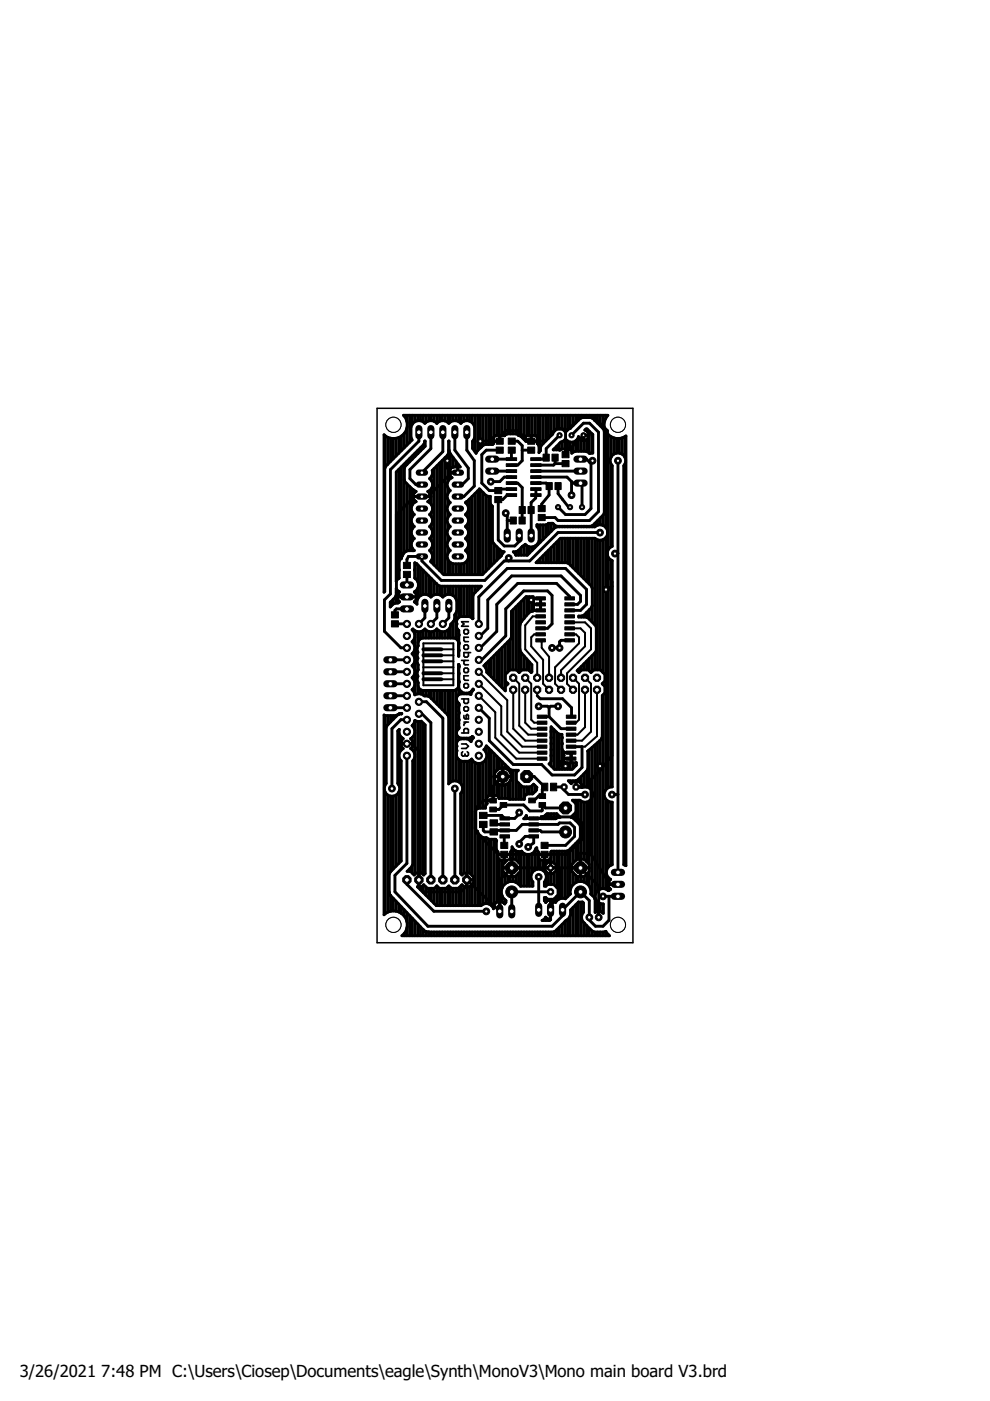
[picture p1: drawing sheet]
<svg xmlns="http://www.w3.org/2000/svg" width="210mm" height="297mm" viewBox="0 0 210 297" stroke-linecap="round" stroke-linejoin="round" font-family="sans-serif">
<defs><g id="words">
<g font-size="3.5">
<text x="4.2" y="291.8">3/26/2021</text>
<text x="21.5" y="291.8">7:48 PM C:\Users\Ciosep\Documents\eagle\Synth\MonoV3\Mono main board V3.brd</text>
</g>
</g></defs>
<g fill="none" stroke="#000" stroke-width=".36">
<path d="M98.4 137l.2-.3h.5l.2 .3v.5l-.2 .2h-.5l-.2-.2zM98.6 133.5h.5l.2 .2v.5l-.2 .2h-.5l-.2-.2v-.5zM99.3 131.8h-1.4l.5 .5-.5 .5h1.4M99.3 138.4v.7l-.2 .2h-.5l-.2-.2v-.7h1.4M99.3 135.1h-.9v.7l.2 .2h.7M97.9 148.2h1.4v.7l-.2 .2h-.5l-.2-.2v-.7M97.9 155.4h1.4v-.7l-.2-.2h-.5l-.2 .2v.7M97.9 140h1.4M97.9 157.7h.9l.5 .5-.5 .5h-.9M98.1 159.4l-.2 .2v.5l.2 .2h.3l.2-.2M98.4 145.2l.2-.3h.5l.2 .3v.4l-.2 .3h-.5l-.2-.3zM98.4 150.1l.2-.3h.5l.2 .3v.4l-.2 .3h-.5l-.2-.3z"/>
<path d="M98.4 151.7v.5l.2 .2h.7v-.7l-.2-.2-.3 .2v.7M98.4 153.1h.9M98.6 141.6h.5l.2 .3v.5l-.2 .2h-.5l-.2-.2v-.5zM98.6 140l-.2 .3v.4l.2 .2h.7M98.6 159.9v.2M98.8 153.1l-.4 .5v.2M99.1 159.4l.2 .2v.5l-.2 .2-.5-.2M99.3 143.3h-.9v.7l.2 .2h.7"/>
</g>
<g fill="#000" stroke="#000" stroke-width=".21">
<path d="M105.2 92.9h1.5v1.3h-1.5zM105.2 94.8h1.5v1.3h-1.5zM107.3 98.3h2.2v.6h-2.2zM107.3 97h2.2v.6h-2.2zM107.8 92.9h1.4v1.3h-1.4zM107.8 94.8h1.4v1.3h-1.4zM111.9 92.9h1.5v1.3h-1.5zM111.9 94.8h1.5v1.3h-1.5zM112.5 98.3h2.2v.6h-2.2zM112.5 97h2.2v.6h-2.2zM115.1 96.3h1.4v1.5h-1.4zM117 96.3h1.3v1.5h-1.3z"/>
<path d="M119.2 95.7h1.4v1.3h-1.4zM119.2 97.6h1.4v1.4h-1.4zM104.9 103.4h1.5v1.3h-1.5zM104.9 105.3h1.5v1.3h-1.5zM107.3 99.6h2.2v.6h-2.2zM107.3 100.9h2.2v.6h-2.2zM107.3 103.4h2.2v.6h-2.2zM107.3 102.1h2.2v.6h-2.2zM107.3 104.7h2.2v.6h-2.2zM108.2 109.6h1.3v1.5h-1.3zM110 109.6h1.4v1.5h-1.4zM110.1 107.4h1.3v1.5h-1.3z"/>
<path d="M112 107.4h1.3v1.5h-1.3zM112.5 99.6h2.2v.6h-2.2zM112.5 100.9h2.2v.6h-2.2zM112.5 103.4h2.2v.6h-2.2zM112.5 102.1h2.2v.6h-2.2zM112.5 104.7h2.2v.6h-2.2zM114.1 107.2h1.5v1.3h-1.5zM114.1 109.1h1.5v1.3h-1.5zM115.8 102.3h1.3v1.5h-1.3zM117.7 102.3h1.3v1.5h-1.3zM83 129.7h1.5v1.3h-1.5zM83 131.6h1.5v1.3h-1.5z"/>
<path d="M85.5 121.1h1.5v1.3h-1.5zM85.5 119.2h1.5v1.3h-1.5zM113.6 135.4h2v.7h-2zM113.6 134.2h2v.6h-2zM113.6 132.9h2v.7h-2zM113.6 131.6h2v.7h-2zM113.6 130.3h2v.7h-2zM113.6 129.1h2v.7h-2zM113.6 127.8h2v.7h-2zM113.6 126.5h2v.7h-2zM119.8 135.4h2v.7h-2zM119.8 134.2h2v.6h-2z"/>
<path d="M119.8 132.9h2v.7h-2zM119.8 131.6h2v.7h-2zM119.8 130.3h2v.7h-2zM119.8 129.1h2v.7h-2zM119.8 127.8h2v.7h-2zM119.8 126.5h2v.7h-2zM113.9 151.6h2.1v.7h-2.1zM113.9 152.9h2.1v.7h-2.1zM113.9 154.2h2.1v.6h-2.1zM113.9 155.4h2.1v.7h-2.1zM113.9 156.7h2.1v.7h-2.1zM113.9 158h2.1v.6h-2.1z"/>
<path d="M113.9 159.2h2.1v.7h-2.1zM120.1 151.6h2v.7h-2zM120.1 152.9h2v.7h-2zM120.1 154.2h2v.6h-2zM120.1 155.4h2v.7h-2zM120.1 156.7h2v.7h-2zM120.1 158h2v.6h-2zM120.1 159.2h2v.7h-2zM101.7 172.2h1.6v1.3h-1.6zM101.7 174.1h1.6v1.4h-1.6zM103.8 169.2h1.4v1h-1.4zM103.8 171.1h1.4v1h-1.4z"/>
<path d="M103.9 175.7h1.6v1.3h-1.6zM103.9 173.8h1.6v1.3h-1.6zM106 173.2h2v.7h-2zM106 174.5h2v.6h-2zM106 175.7h2v.7h-2zM106 177h2v.7h-2zM106 170.2h1.4v1h-1.4zM106.2 178.6h1.5v1.3h-1.5zM112.1 169.2h1.4v1h-1.4zM112.1 173.2h2.1v.7h-2.1zM112.1 174.5h2.1v.6h-2.1zM112.1 175.7h2.1v.7h-2.1z"/>
<path d="M112.1 177h2.1v.7h-2.1zM113.9 160.5h2.1v.7h-2.1zM114.3 170.2h1.4v1h-1.4zM114.3 168.3h1.4v1h-1.4zM114.7 178.6h1.5v1.3h-1.5zM114.8 166.1h1.3v1.6h-1.3zM116.7 166.1h1.3v1.6h-1.3zM120.1 160.5h2v.7h-2zM106.2 180.5h1.5v1.3h-1.5zM114.7 180.5h1.5v1.3h-1.5z"/>
</g>
<g fill="none" stroke="#000" stroke-width=".61">
<path d="M81.6 92.4a3 3 0 0 0 3 .4M81.6 92.4v6.8M82.2 92.7v5.7M82.8 92.9v4.9M83.4 93v4.3M83.9 92.9v3.8M84.5 92.8v3.3M84.5 99.5v23.1M84.6 92.8a2.93 2.93 0 0 0 1-4.7h43.3a2.92 2.92 0 0 0-.1 3.9 2.92 2.92 0 0 0 3.9 .4v91.1l-.5-.2v-84.6a1.63 1.63 0 0 0 .3-1.9 1.63 1.63 0 0 0-1.8-.7M85.1 92.5v3M85.1 99v19.2M85.7 88.1v.1"/>
<path d="M85.7 91.9v3.1M85.7 98.4v18.8M86.3 88.1v1.3M86.3 90.7v3.7M86.3 97.8v.7M86.8 88.1v5.7M86.8 97.2v.7M87.4 88.1v1.8M87.4 96.7v.6M88 88.1v1.3M88 96.1v.7M88.6 88.1v1.1"/>
<path d="M88.6 95.5v.7M88.8 91.6v1.9l-6 6.1v26.3l-1.3 1.3v6.7l3.5 3.5h1.3M89.2 89.2a1.69 1.69 0 0 0-2.1 1.4v2.1l.3 .6-5.3 5.2-.5 .8v26.1l-.2 .2v-33.4l.2 .2M89.2 89.2l.9 .6a1.63 1.63 0 0 1 2.5 0M89.2 88.1v1.1M89.2 94.9v.7M89.7 88.1v1.3M89.7 94.4v.6M90.3 88.1v1.5M90.9 88.1v1.2M91.4 91.6v3.5l-4.5 4.5v1.9l1.3 1.2h1.3M91.5 88.1v1.1"/>
<path d="M92 88.1v1.2M92 99.4v20.4M92.6 88.1v1.7M92.6 98.8v21.6M93.2 88.1v1.2M93.2 98.2v22.7M93.8 88.1v1.1M93.8 97.6v23.9M93.9 91.6v4.2l-4.4 4.4M94.3 88.1v1.2M94.3 97v24.8M94.8 97.7v1.6l1 .9-5.1 5.1"/>
<path d="M94.9 96.5l-3.3 3.3 .1 .7-.3 .6M94.9 88.1v1.4M94.9 96.5v5.7M95.5 96.2l-.3-.7v-2l-.1 2.5-.2 .5M95.5 96.2l2.1 2.8h-1.5M95.5 88.1v1.4M95.5 96.2v3.2M96.1 88.1v1.1M96.1 97v2M96.1 89.2h.7l.9 .6a1.68 1.68 0 0 1 1.7-.6 1.68 1.68 0 0 1 1.2 1.4v2.1l-.4 .9v1.5l.7 1 .2-.4 1.3-1.3M96.1 89.2l-.9 .6a1.63 1.63 0 0 0-2.6 0M96.1 99a1.22 1.22 0 0 0-.9 1.1 1.22 1.22 0 0 0 .6 1.2 1.54 1.54 0 0 0-1 1.2 1.54 1.54 0 0 0 .7 1.5 1.54 1.54 0 0 0 0 2.6 1.54 1.54 0 0 0 0 2.5 1.54 1.54 0 0 0 0 2.5 1.54 1.54 0 0 0 0 2.6 1.54 1.54 0 0 0 0 2.5 1.56 1.56 0 0 0 0 2.6"/>
<path d="M96.4 91.6v3.8l2.9 3.9v2.2l-1.3 1.2h-.9M96.7 88.1v1.1M96.7 97.8v1.2M97.1 99v1.2M97.2 88.1v1.3M97.2 98.6v.4M97.8 88.1v1.6M98.4 88.1v1.2M99 91.6v3.8l1.6 2.3v5.4l-2.3 2.2h-1.2M99 88.1v1.1M99.5 88.1v1.2M100.1 88.1v1.6"/>
<path d="M100.7 88.1v7.7M101.3 88.1v7.4M101.9 88.1v6.9M102.1 94.8h.1M102.4 88.1v6.3M103 88.1v6.1M103.6 88.1v6.1M104.2 88.1v6.1M104.4 99.9h4M104.8 88.1v4.5M104.8 93.5v.1M105.3 88.1v4.2"/>
<path d="M105.3 93.5v.1M105.9 88.1v4.2M105.9 93.5v.1M105.9 92.3v1.3l-4.1-.1M106 92.6l1.2-1.3h2.6l2.2 2.2M106 95.4h-2.9l-.9 1v6l1.5 1.6h1.9l.4-.3h2.4M106 95.4v.1M106.5 88.1v4.2M107.1 88.1v4.2M107.6 88.1v3.9M108.2 88.1v3.9M108.5 93.5h1.3l.9 1v3.2l-.9 .9h-1.4"/>
<path d="M108.5 95.4l-.1 1.9h-4M108.5 93.5v.1M108.8 88.1v3.9M109.4 88.1v3.9M109.9 88.1v4.2M110 92.3l-.6-.3h-1.8l-.6 .4-1.9-.1-.4 .4-.1 1.4-.1 .1h-1.7l-.4 .2M110 92.3h.1M110 92.3l.4 .2 .9 .9 .1-.7 .3-.3 1.7-.1M110.5 88.1v4.5M110.7 95.4h1.9M110.7 95.4v.1M111.1 88.1v5.1"/>
<path d="M111.7 88.1v4.3M111.7 93.5v.1M112.2 88.1v4.2M112.2 93.5v.1M112.6 92.3v1.3M112.8 88.1v4.2M112.8 93.5v.1M113.4 88.1v4.2M113.4 93.5v.1M113.6 99.9h9.5M114 88.1v6M114.6 88.1v7.5"/>
<path d="M115.1 88.1v6M115.7 88.1v5.4M116.3 88.1v4.8M116.9 88.1v4.2M117.5 88.1v3.3M117.5 95.2v.2M117.7 98.3l-.3 .3h-3.8M117.7 97v1.3M117.7 98.3h2.2M118 88.1v2.8M118 94.6v.8M118.6 88.1v2.7"/>
<path d="M118.6 94v1.4M118.6 92.3l-2.8 2.8v1.9h-.3l-.4 .3h-1.5M119.2 88.1v2.8M119.2 93.6v1.6M119.8 88.1v3.2M119.8 93.2v2M119.9 91.6v4.8M119.9 91.6l-.6-.6h-1.3l-2.5 2.5-4 .1M119.9 91.6l3.2-3.1h2.8l2.9 2.8v30.2l1 1.9v36.8l-2.6 3.2M119.9 95.2v1.2M120.3 88.1v2.9M120.3 93.5v1.7"/>
<path d="M120.9 90.8l-.5 .2-.5 .5a1.49 1.49 0 0 0-1.5-.7 1.49 1.49 0 0 0-1.2 1.2l-2.4 2.4-.2 .5v.7l-.3 .4v-1.4l-.4-.5v-1.4l-.5-.4M120.9 93.7l-.5-.2-.5-.5-.4 .5-.6 .2-1.6 1.7h1.4l.4-.2h1.8M120.9 93.7h.6M120.9 90.8h.1M120.9 88.1v2.7M120.9 93.7v1.5M120.9 90.8l2.1-2.1 .5-.2h1.7l.5 .2 2.2 2.3 .2 .4v17.3l-.2 .5-2.2 2.2-.5 .2h-7.1l-.9-.6h-.9l-.5 .3h-2v.3l.5 .8v2.2a1.73 1.73 0 0 1-2 1.4M121.2 92.3l2.5-2.6h1.3l1.9 1.9v16.9l-1.9 1.9h-6.7l-.6-.7h-2.8M121.5 88.1v2.2M121.5 93.7v2.2M122.1 88.1v1.6M122.1 93.5v2.2"/>
<path d="M122.6 88.1v1M122.6 92.6v3.1M122.7 92.6a1.07 1.07 0 0 0 1.1 .8M122.7 92.6l-.7 .9-.5 .2M123.1 97.3h1.3l.9 1v9.5l-1.3 1.3h-4.1l-1.6-1.6M123.2 88.1v.5M123.2 93.3v2.4M123.7 92.3l-3.8 3.8M123.7 92.3v1.1M123.7 92.3h1.1M123.8 93.4a1.12 1.12 0 0 0 1-1 1.12 1.12 0 0 0-.8-1.2l.2-.2h.3l1.2 1.1v4l-.7 .1-.8-.5h-2.2l-.8 .4v-.6l-.3-.3M123.8 88.1v.4"/>
<path d="M123.8 93.4v2.3M124.4 88.1v.4M124.4 91v.4M124.4 93.2v2.6M124.9 88.1v.4M124.9 91.4v4.7M125.5 88.1v.5M125.5 92v4.1M125.6 97.7l-.6 .3M126 89h.1M126.1 88.1v1M126.7 88.1v1.6"/>
<path d="M127.3 88.1v2.2M127.8 88.1v2.8M128.4 88.1v.6M128.4 91.4v20.4M129 92.2v24.3M129.6 92.6v4.3M129.6 98.4v17.5M130.2 92.8v3.5M130.7 96.1a1.6 1.6 0 0 0-.9 2.6v17.1l-.8 .6M130.7 93v3.1M131 97.7v87.3M131.3 93v3.1"/>
<path d="M131.9 92.8v3.5M132.5 92.6v4.3M132.5 98.4v85M86 116.9h-.1M86.3 102.6v14.2M86.8 103.1v13.7M87.4 103.7v3.3M87.4 108.6v1M87.4 111.2v.9M87.4 113.7v1M87.4 116.2v.6M87.6 105.3h3.7"/>
<path d="M87.9 105.3l-3.8 3.8v16.5l.9 1M88 104.4l.2-.2-.7-.4-1.6-1.6-.2-.5v-2.4l.2-.4 4.2-4.3v-1.1l-.2 .7-5.9 5.9v23.2l.6-.7v-3.5l.7-1.2a1.51 1.51 0 0 1 1.1-1.1l1.4-.1a1.57 1.57 0 0 1 0-2.5 1.57 1.57 0 0 1 0-2.6 1.57 1.57 0 0 1 0-2.5 1.56 1.56 0 0 1 .4-2.7l-.2-.2M88 104.4a1.23 1.23 0 0 0 0 1.8M88 104.1v.3M88 106.2v.2M88 119.4v3.2M88.6 119.8v3.5M90.9 104.1v.2M90.9 106.2v.2M90.9 106.2l-.2 .2a1.56 1.56 0 0 1 .7 2.3M91.4 117.1a1.51 1.51 0 0 1-.1 1.9l2.8 2.8h8.2l4-3.9 .2-.5M91.4 101.9l.3 .5v.7l-.3 .5"/>
<path d="M91.4 108.7l-.3 .4a1.57 1.57 0 0 1 0 2.5 1.57 1.57 0 0 1 0 2.6 1.57 1.57 0 0 1 0 2.5l.3 .4M91.4 103.6l-.7 .6a1.23 1.23 0 0 1 .2 2M91.4 101.1l-.3 .4 .3 .4M91.5 101.1v.8M91.5 103.6v3.4M91.5 108.7v.8M91.5 111.2v.8M91.5 113.8v.8M91.5 116.3v.8M91.5 118.9v.3M94.9 103.3v1.5M94.9 105.8v1.5"/>
<path d="M94.9 108.4v1.4M94.9 110.9v1.5M94.9 113.4v1.5M94.9 116v1.5M94.9 118.5v3.3M95.2 100.2h1.9M95.5 101v.4M95.5 119.3v2.5M95.5 119.3l.6 .2M96.1 119.5v2.3M96.7 119.5v2.3M97.2 119.5v2.3"/>
<path d="M97.8 119.5v2.3M98.4 119.4v2.4M99 106.3v.5M99 108.8v.6M99 111.4v.5M99 113.9v.5M99 116.4v.6M99 119v2.8M99.5 105.8v16M100.1 105.2v16.6M100.7 104.6v17.2M101.3 104.1v17.7"/>
<path d="M101.9 103.9v17.9M102.4 104.4v17.3M103 105v16.1M103.6 105.2v15.3M104.2 107.1v12.9M104.8 115.3v4.1M105.3 115.9v2.9M105.6 105.9v8.6l1.3 1.3h2.2l1-1v-1.3M105.6 105.9h.1M105.9 116.5v1.7M106.5 116.9v.5M106.5 117.4l.4-.4-.7-.2-1.6-1.6-.2-.5v-7.3l-.4-.7v-1.5l-1-.1-1.4-1.4-2.9 2.9a1.54 1.54 0 0 1 0 2.5 1.54 1.54 0 0 1 0 2.5 1.54 1.54 0 0 1 0 2.6 1.54 1.54 0 0 1 0 2.5 1.58 1.58 0 0 1 .6 1.6 1.58 1.58 0 0 1-1.3 1.2h-1.9"/>
<path d="M107.2 108.8l.3 .6v4.1M107.5 110.4h1.3M107.9 118.3v.6M108.4 102.4h1.4l.9 1v7M108.4 101.2h-1.5l-.9 .9h-1.9M108.4 105h-.9l-.9 .9h-1M109.4 117h-.6l.6 .7h2.4l5.8-5.8 .5-.2h8a1.64 1.64 0 0 1 2.3 .1 1.64 1.64 0 0 1 0 2.3 1.64 1.64 0 0 1-2.3 0h-7.3l-5.1 5.2h6.5l.4 .2 4.8 4.8 .2 .4v3.7l-.2 .4-1.6 1.7-1.1 .1v.2h1.6l.4 .2 1.6 1.6 .1 .4v4.9l-.1 .4-3.9 3.9 .4 .4 .5-.6h1.4l.6 .6 .6-.6h1.4M109.4 117v.7M109.9 116.7v1M110.5 116.1v1.6M111.1 115.7v2M111.7 115.7l-.3-.3-1.6 1.4-.4 .2"/>
<path d="M111.7 115.7l.6 .3M111.7 115.7v2M112.2 116v1.3M112.6 107.5v6M112.8 116v.7M113.4 115.8v.3M113.6 102.4h2.2l.6 .7v1.9l-1.5 1.9v.9M113.6 101.2h6.6l1.3 1.2h1.6l.3 .3v4.8M113.6 103.7v1.9l-1 1v1.5M114 111.3v.5M114 115.3v.2M114 119v.3"/>
<path d="M114.6 111.3v3.7M114.6 118.4v.9M115.1 111.3v3.1M115.1 117.8v1.5M115.7 111.3v2.5M115.7 117.2v2.1M116.3 111v2.2M116.3 116.7v2.6M116.9 111v1.6M116.9 116.1v3.2M117.5 111.2v.9M117.5 115.5v3.8"/>
<path d="M118 111.6v.1M118 114.9v4.4M118.3 103.1v1.5l2.2 2.9h.4M118.6 111.6v.1M118.6 114.4v4.9M119.2 111.6v.1M119.2 114.1v5.2M119.8 111.6v.1M119.8 114.1v5.2M120.3 111.6v.1M120.3 114.1v5.3M120.9 111.6v.1"/>
<path d="M120.9 114.1v5.7M121.2 102.1v2.9M121.5 111.6v.1M121.5 114.1v6.3M122.1 111.6v.1M122.1 114.1v6.8M122.6 111.6v.1M122.6 114.1v7.4M123.2 111.6v.1M123.2 114.1v8M123.8 111.6v.1M123.8 114.1v8.6"/>
<path d="M124.4 111.6v.1M124.4 114.1v9.2M124.9 111.6v.1M124.9 114.1v9.7M125.5 111.5v.2M125.5 114.1v10.5M126.1 111v.7M126.1 114.1v18.3M126.7 110.4v1M126.7 114.4v27.6M127.2 112.9h-8.9l-6 6h-5.4l-4.1 4.2h-9.2l-4.1-4.2v-.9h-2.9l-.3 .6v1.3M127.3 109.8v1.5"/>
<path d="M127.3 114.5v27.5M127.8 109.2v2.2M127.8 114.4v28.2M128.4 114v53.5M129 118.2v48.8M129 118.3l.8 .6v47.9a1.62 1.62 0 0 0-1.7 1.7 1.62 1.62 0 0 0 1.7 1.6v13.2a1.67 1.67 0 0 0-1.2 1.5 1.67 1.67 0 0 0 .9 1.6 1.32 1.32 0 0 0 0 2.2l-.6 .2a1.63 1.63 0 0 0-2.6 .7 1.63 1.63 0 0 0 1.6 2.2v1.9a1.44 1.44 0 0 0-1.7-.2v-2.7l-.2-.5-.7-.7v-.8l-.4-.8M129 116.4l-.2 .6v.7l.2 .6M129.6 118.8v48M130.4 117.3h.6M82.8 139.9h3.5M82.8 127.6v1M83.4 127.1v1"/>
<path d="M83.9 126.3v1.6M84.2 126.6h4.2M84.5 125.7a1.33 1.33 0 0 0 0 1.7M84.5 127.4l.2 .2-.3 .3-1 .2M84.5 125.4v.3M84.5 127.4v.3M84.6 125.4l-.6-.6v1.4l-.2 .4-1.1 1.1v1l.7-.6M84.6 125.4l.1 .1-.2 .2M86.3 121.8v2.2M86.3 129.1h-2.2l-.4 .3v1M86.3 132.3h-2.5M87.4 133.5v.1"/>
<path d="M87.4 136v.1M87.4 138.6v.1M88 122.6l-.1-3.3 .5 .2 4.1 4.3M88 125.4l-.2 .1a1.32 1.32 0 0 1 0 2.1l.2 .1M88 122.6a1.71 1.71 0 0 1 0 2.8M88 125.4v.2M88 127.5v.2M88 133.7v13.6M88.6 124.7v2.3M88.6 133.9v3.2M88.6 138.2v.2M88.6 139.5v.1"/>
<path d="M88.6 136.9h.1M88.6 136.9l-.1 .5 .1 .9-.1 .4 .1 .9-.1 .9 .1 .4M89.1 126.3l-.4 .4-.3 .7v.7l-.4-.4M89.1 135.4l.5-.1h6.7l.5 .1 .4 .8M89.1 135.4l-.5 .8v.7M89.2 133.9h-.7l-.6-.2-.4-.4-.1 .2a1.63 1.63 0 0 1 0 2.6 1.63 1.63 0 0 1 0 2.5 1.63 1.63 0 0 1 0 2.6 1.63 1.63 0 0 1 0 2.5 1.63 1.63 0 0 1 0 2.5l.3 .4 .2 .7 .6-.2h.7M89.2 120.4v5.9M89.2 133.9v1.5M89.7 120.9v5.1M89.7 133.7v1.6M89.7 126h.7l1 .6a1.63 1.63 0 0 1 2.5 0l.9-.6h.7M89.7 126l-.6 .3"/>
<path d="M90.1 128.5v2.5l-1.3 1.3M90.3 121.5v4.5M90.3 133.6v1.7M90.9 122.1v4.1M90.9 133.9v1.4M91.5 122.7v3.8M91.5 133.9v1.4M92 123.3v2.8M92 133.8v1.5M92.5 123.8l.8 .5h8.8l-1.6 1.6-.2 .4v4.8l-.8-.4h-1.8a1.12 1.12 0 0 0-.8 1.6l-.1 .3a1.16 1.16 0 0 0 .4 1.1v5.4M92.5 123.8h.1M92.6 133.3a1.6 1.6 0 0 1-2.5 0l-.3 .4-.6 .2"/>
<path d="M92.6 123.8v2.2M92.6 128.5v2.5l-1.2 1.3M92.6 133.4v1.9M93.2 124.2v1.9M93.2 133.8v1.5M93.8 124.3v2.2M93.8 133.9v1.4M94.3 124.3v1.9M94.3 133.9v1.4M94.9 124.3v1.7M94.9 133.6v1.7M95.2 128.5v2.5l-1.3 1.3"/>
<path d="M95.5 126l.6 .3M95.5 124.3v1.7M95.5 132.7v2.6M96.1 124.3v2M96.1 131.8v3.5M96.1 126.3l.5 .4 .2 .7v2.2l-.4 .8v.8l-.2 .5-.6 .6a1.65 1.65 0 0 1-1.1 1.6 1.65 1.65 0 0 1-1.9-.6M96.7 124.3v2.6M96.7 130v5.4M97.2 124.3v6.6M97.3 134.4v.5M97.3 136l.1 .4-.1 .4M97.3 137.7v.5"/>
<path d="M97.3 139.1h.1M97.8 124.3v6.4M98.4 124.3v6.4M99 124.3v6.4M99.5 124.3v6.4M100.1 124.3v6.8M100.7 124.3v1.3M101.3 124.3v.8M101.9 124.3v.2M104.2 139.6v3.9M104.8 139v5.1M105.3 138.4v6.3"/>
<path d="M105.9 137.9v7.3M106.5 137.3v8.5M107.1 136.7v9.7M107.6 136.1v6.4M108.2 135.6v6.4M108.8 129.3v12.7M109.4 128.7v13.3M109.9 128.1v14.4M110.2 137.9h.1M110.2 137.9l.2 .3M110.4 138.3h.1M110.4 132h.1"/>
<path d="M110.5 127.5v4.3M110.5 138.4v3.8M110.5 131.8l-.3 .7v5.4M111.1 126.9v4.2M111.1 139.1v2.9M111.7 126.5v4M111.7 139.7v2.3M112.2 126.5v3.3M112.3 129.8l.8-.3v-3h-1.6l-3.1 3.1v5.4l-.1 .5-5.7 5.7 .3 .3 .3 1 3.9 4v-1l.6-.5-.6-.6v-1.4l1-1h1.4l.6 .6 .6-.6h1.3l.6 .6 .2-.1v-1.6l-2.4-2.7M112.3 129.8l-1.8 2M112.8 126.5v3.1M113.1 128.1h1.5"/>
<path d="M113.1 129.4h1.5M114.6 126.9v2.5M114.6 133.2h1.5l1-.9v-6.1l-1-.9h-5.1l-3.8 3.8v5.7l-5 5.1h-.7M114.6 135.8l.3 .2M114.6 126.9h-1.7l-.3 .3M120.8 135.8h-1.8l-.4 .3v1.3h-1.5M120.8 126.9v-.5l-2.8-2.7h-8.2l-4.5 4.4v5.8l-3.5 3.5h-.3M120.8 128.1h1.6l.7-.6v-1.3l-4.1-4.1h-10.5l-5.1 5.1v6l-1.6 1.6h-.3M120.8 129.4h2.3l1.3-1.3v-3.1l-4.5-4.5h-12.4l-6 6.1v5.7M123.2 130.6v.2M123.8 130.4v.4M124.4 129.8v1.1"/>
<path d="M124.9 129.3v2M124.9 139.6v2.6M125.5 128.5v3.4M125.5 139v3.4M126.1 138.5v3.5M129.8 124.3l-1.3 .7h.3M81.6 151.7v14.8M82.2 151.7v1.9M82.4 153.5h.1M82.8 150.1h3.5M82.8 147.5h3.5M82.8 145h3.5"/>
<path d="M82.8 142.4h3.5M82.8 151.7v1.4M83.4 151.7v.8M83.9 151.7v.2M84.5 151.4v.1M84.5 154.8v11.6M85 157.7h2.6M85.1 151.3v.1M85.1 156.3v.8M85.1 158.2v.8M85.1 151.3h-.4l-.8 .4h-2.2l-.3-.1v42.4l.2-.3M85.1 151.4l-.8 .2-2.2 2.2-.2 .4v11.9a1.63 1.63 0 0 0 .3 2.5"/>
<path d="M86.3 152.6h-1.3l-1.9 1.9v12.7M87.2 157.7l1.6 1.6v28.8l1 1h7.9l1.3-1.3M87.4 141.1v.1M87.4 143.6v.1M87.4 146.2v.1M87.4 153.8v.1M87.4 156.3v.7M87.4 158.3v.7M88 152.8v32.5M88.6 140.8v1.4M88.6 143.3v.1M88.6 144.6v2.5"/>
<path d="M88.6 153v32.1M88.6 144.8h.1M88.6 140.9v1.1M88.6 144.8v.7l.5 .7M88.6 142l-.1 .5 .1 .9-.1 .9 .1 .5M88.6 140.9l.1 .1M88.6 142h.1M88.8 151.3h.7l1.9 1.9v33.3M88.8 148.8h1.6l3.5 3.5v34.2M89.2 153h-.7l-.6-.2-.2 .7-.3 .4a1.65 1.65 0 0 1-.3 2.7 1.27 1.27 0 0 1 .3 1.7M89.2 153l.1-.1 .8 .8v31.5l-.3 .3-.4-.4h-1.2l-.4 .4-.8-.8h-.7l1-1 .2-.4v-22a1.64 1.64 0 0 0-.4-2.6l.3-.4M89.2 147.1l.8 .5h.7l.4 .1 3.8 3.9"/>
<path d="M89.2 146.2v.9M89.2 153v32.1M89.7 146.4v.9M89.7 153.3v32.1M90.3 146.4v1.2M90.9 146.4v1.3M91.5 146.4v1.7M92 146.4v2.3M92.6 146.4v2.9M93.2 146.4v3.4M93.8 146.4v4M94.3 146.4v4.6"/>
<path d="M94.9 151.6l.2 .4v14.2l.4-.4M94.9 146.4v5.2M95.5 146.4v19.4M96.1 146.4v19.2M96.7 146.3v19.3M97.2 145.5l-.1 .4-.8 .5h-6.7l-.5-.2M97.2 149.1v5.4M97.2 156.3v.5M97.3 154.5h.1M97.3 140.9h.1M97.3 140.9l.1 .4-.1 .4M97.3 142.6v.5"/>
<path d="M97.3 144.2l.1 .4-.1 .3M97.3 145.8a1.84 1.84 0 0 0 1.1 1.2M97.3 154.5a1.11 1.11 0 0 0 0 1.8M97.3 156.8a1.07 1.07 0 0 0-.4 1.4v1a1.62 1.62 0 0 0 1 2.2h1.4l.7-.5a1.61 1.61 0 0 0 1.9 1M97.3 149.1h.1M97.3 149.1l.1 .4-.1 .3M97.3 150.7l.1 .4-.1 .4M97.3 152.4v.5M97.3 153.3h.1M97.3 154v.5M97.3 156.3l.4 .2h1.8M97.3 140.9l-.1 6.4"/>
<path d="M97.3 153.3v.1M97.8 146.6v.5M97.8 156.5v.2M98.4 147a1.55 1.55 0 0 0 1.9-.9l.1 .1-.3 .4-.3 .6-.3-.1M98.4 147v.1M98.4 156.5v.2M99 147v.1M99 156.5v.2M99.5 147.1h-1.8a1.11 1.11 0 0 0-.9 .9 1.11 1.11 0 0 0 .5 1.1M99.5 156.5l.6-.4 .3 .3-.5 .8-.9-.5h-1.3l-.4 .1M99.5 146.9v.2M99.5 156.5v.4"/>
<path d="M100.1 146.3v.2M100.1 156.1v.6M101.5 150.1l2.2 2.2v4.7l5.1 5.1h6.1l2.2 2.2h4.7l1.6-1.6v-4.4h-2.3M102.9 140.8h.1M103 140.7v1M103 158.4v1.1M103.6 140.2v2.7M103.6 158.6v10.1M104.2 159.2v9.5M104.8 159.8v8.9M107.6 144.9v.1M112.2 140.4v1.8"/>
<path d="M113.9 147.5l.6 .6h4.8l1.9 2-.1 1.9M114.2 149.7h1.9l.3 .4M114.9 152h1.5M116.4 152l2.6 2.5h2.1M116.4 150.1v1.9M116.9 158.8v.2M116.9 157.5v.3M116.9 156.3v.2M116.9 155v.2M117.5 154.7v8.3M118 155.3v7.8M118.3 149.7h-1.6l-.3 .4"/>
<path d="M118.6 155.7v7.4M119.2 156.3v.1M119.2 157.6v.1M119.2 158.9v4.2M119.2 156.4l-.1-.7-.8-.2-1.4-1.4v8.3M119.2 156.4v1.3M119.2 157.7l-.1 1.1a1.36 1.36 0 0 1 .4 1.3v1.1l.2 .4M119.5 159.6h1.6v2.1M122.6 141.9v.6M123.2 141.3v.8M123.8 140.8v1.2M124.4 140.2v1.8"/>
<path d="M124.9 159v8.1M125.5 158.5v9.3M126.1 158v32.6M126.7 157.5v31.4M127.3 142l.9 1v1.4l-.5 .6 .5 .5v1.4l-.5 .6v8.4a1.14 1.14 0 0 1-.5 1.1l-2.6 2.3v3.7l-.2 .4-1.9 2-.4 .1M127.3 157v31.5M127.7 156.3h.1M127.8 144.8v.3M127.8 147.3v41.1M81.6 167.9v25.8M82.2 168.6l.6 .2M82.2 168.6v24.8"/>
<path d="M82.8 168.8a1.64 1.64 0 0 0 1.7-.8 1.64 1.64 0 0 0-.2-1.9v-11.1l.4-.4a1.6 1.6 0 0 0 .8 2 1.3 1.3 0 0 0 0 2.1 1.62 1.62 0 0 0-.4 2.6v21.2l-2.4 2.4-.2 .5v3.9l.2 .5 7 7.3M82.8 168.8v16M83.4 168.8v15.4M83.9 168.6v15.1M84.5 168v15.1M86.3 160.2v22.8l-2.6 2.6v3.5l7 7.3h26.4l2.2-2.2v-1.3l3.8-3.8 1.8 1.8v4.2l1.4 1.3h1.5l1.3-1.3v-5.1M96.1 165.6h.7l.5 .2 .5 .5M96.1 165.6l-.6 .2M96.4 167.2v19.3M97.2 161v4.8M97.8 168.1l-.1 .2v16.9l.3 .3 .4-.4M97.8 166.3l.3 .6v.6l-.3 .6"/>
<path d="M97.8 161.4v4.9M97.8 168.1v17.3M98.4 161.4v23.7M99 161.4v30.6M99.5 161.3v23.8M100.1 161.2v24.5M100.7 161.7v30.3M101.3 161.9v9.5M101.3 176.4v15.6M101.9 161.9a1.66 1.66 0 0 0 1.3-1.3 1.66 1.66 0 0 0-.6-1.7l.5-.8 5 5 .5 .2h1.3l-.4 .4v1.8l1.3 1.3h1.8l.5-.5 .7 .6v.6l-.9 .8h-1a.94 .94 0 0 0-.7 1.2l-5.4-.2-.1-.4-.4-.2M101.9 161.9v9.4M101.9 177.2v14.8"/>
<path d="M102.4 161.6v9.7M102.4 177.6v14.1M102.5 174.8v1.3l.3 .3h1.9M103 160.9v9.8M103 177.6v14M103.6 177.9v13.8M104.2 177.9v14.1M104.4 176.4l.3-.3h4.8l1.2-1.3h7.6l.3-.3h2.3l.9 .9v1.9l-1.9 1.9h-4.4M104.6 169.7h-2.1l-1.6 1.6v5.1l4.7 4.7M104.7 174.5l-.3 .3h2.6M104.7 176.4h.1M104.8 164.6h3.6"/>
<path d="M104.8 177.9v14M104.8 164.8a1.85 1.85 0 0 0 1.7 1.7M105.3 168.7h-1.5l-.3 .1-.2 .3v1.3l-.4 .5v.4h-1.4l-.6 .4-.1 .4v3.5l.4 .7a1.71 1.71 0 0 0 2 1.3l.5 .3h1.4l.2 .4-.1 1.8 .4 .5 .1 1.5 .4 .3h1.5l-.9 .8v1.6l1 1h1.5l1.1-1v-1.6l-1.1-1h-1.1l.1-.3v-1.3l.4-.5v-.6a1.57 1.57 0 0 0 2 1 1.65 1.65 0 0 0 1.7 .7 1.65 1.65 0 0 0 1.3-1.3l.2-.2 .1 .7M105.3 160.3v3M105.3 166v2.7M105.9 160.9v2M105.9 166.3v3M106.5 162.8a1.83 1.83 0 0 1 1.9 1.8 1.83 1.83 0 0 1-1.9 1.9M106.5 162.8a1.85 1.85 0 0 0-1.7 1.7M106.5 161.5v1.3M106.5 166.5v2.8M106.6 164.6l-2.1 2.1v3.1"/>
<path d="M106.6 162.8v3.7M107 177.3l-.1 1.9M107.1 162.1v.8M107.1 166.4v2.9M107.6 162.6v.5M107.6 166.2v3.1M108.2 163.2v.6M108.2 165.5v4M108.8 163.3v6.2M108.8 179.9v2.3M109.4 163.3v6.2M109.9 166v3.5"/>
<path d="M110.1 178.9v-.3l1.3-1.3h1.8v1.4l-1.2 .9M110.1 172.3v.3l-1 .9h-2.1l-.6-.6h-3.9M110.5 166.6v2.9M111.1 166.8v2.7M111.1 173.5v.1M111.6 173.5h3.5l.4-.3h6.6l1.3 1.3v3.5l-3.2 3.1h-14.6M111.6 172.9v.7h-.5zM111.6 173h.1M111.7 164.6h1.6l2.2 2.3-.5 .5v1.4h-.8l-.9 .9h-.5M111.7 166.8v1.6M112.2 166.8v1.5M112.8 166.6v1.7"/>
<path d="M113.2 176.1h1.3l.4 .3h5M113.4 166.5v1.4M114.7 173.2l.8-.2 .5-.5h2l.8 .8h-.4l-.6 .3h-3.1zM115 170.7v1.1l-.1 .1h-2.6l-1.3-1.2h-4.3l-.9 .9h-1.3M115 170.7l.6 .6h4.3M115 170.7h.1M115.1 173.1v.5M115.7 172.8v.8M116.3 172.5v1.1M116.9 161.4l-.5 .6 1.2 1.1h3.7l.9-.9v-.5l-2.5-.1M116.9 172.5v1.1M116.9 160.1v.2"/>
<path d="M117.4 166.9h2.2v.6l.9 .9h3.5M117.5 172.5v1.1M118 172.5v.9M118.6 173.1v.2M119.5 160.8h1.6M119.6 160.8l-.6 .7v.9h.9M119.8 161.6v1.5M120.3 161.7v1.4M120.9 161.7v1.4M120.9 165.5v.4M120.9 180v9.5M121.5 161.7v1.2"/>
<path d="M121.5 165.5v.3M121.5 169.7v.1M121.5 172.8v.6M121.5 179.4v3.6M122.1 165.5h-1.6l.6 .7 .5-.5h1M122.1 161.7v.6M122.1 165.5v.2M122.1 169.7v.7M122.1 172.3v1.7M122.1 178.8v3.6M122.1 165.7v1.2h3.2M122.6 165.7l.8 .7v.6l.3-.2"/>
<path d="M122.6 165.2v.5M122.6 169.7v4.8M122.6 178.2v4M123.2 164.7v1.5M123.2 169.9v12.3M123.8 164.1v2.7M123.8 170.1v12.1M124.4 163.5v3.3a1.65 1.65 0 0 1 1.3 1.7 1.65 1.65 0 0 1-1.3 1.6M124.4 170.1h-.7l-.7-.4h-1.6l.7 .7v1.8l-1 1.1 .5 .2 1.3 1.3 .1 .4v2.4l-.1 .4-2.3 2.3-.4 .2h-3.3l-.1 .1-.1 1.4-.4 .4M124.4 170.1v12.6M124.9 169.8v18.1M125.5 169.1v20.7"/>
<path d="M127.2 163.4l-1.9 1.9v15.8M127.2 162.4v1M128.4 169.4v19.1M129 169.9v14M129.6 170.1v13.3M129.8 168.4h1.2M82.8 189.9v3.3M83.4 190.5v2.6M83.9 191.1v2.1M84.5 191.7v1.6M84.6 193.3a2.96 2.96 0 0 1 .6 5.1h44l-.7-.9-.4 .1h-2.1l-.4-.2-1.7-1.7M84.6 193.3a2.94 2.94 0 0 0-3 .4"/>
<path d="M85.1 192.3v1.4M85.7 192.9v1.3M85.7 197.9v.5M86.3 193.5v1.9M86.3 196.7v1.7M86.3 186.5v1l5.7 5.7h11.1M86.8 184.2v.5M86.8 194.1v4.3M87.4 183.5v1.6M87.4 194.7v3.7M88 195.3v3.1M88.6 188v.1"/>
<path d="M88.6 195.9v2.5M89.2 188v.6M89.2 196.5v1.9M89.7 197.1h.1M89.7 197.1l.3 .3M89.7 187.7v1.5M89.7 197.1v1.3M90 197.4h.1M90.3 188v1.8M90.3 197.5v.9M90.5 197.6h.1M90.9 188.3v2.1"/>
<path d="M90.9 197.6v.8M91.5 188.3v2.7M91.5 197.6v.8M92 188.3v3.2M92 197.6v.8M92.6 187.8l-.5 .5h-1.5l-.8-.7-.4 .4h-.9l4 4h9.5a1.57 1.57 0 0 1 2.6 .7l.1-.8M92.6 187.8l.6 .5h1.4l.6-.5 .5 .5h1.5l.8-.7 .4 .4M92.6 187.8v4.2M92.6 197.6v.8M93.2 188.3v3.7M93.2 197.6v.8M93.8 188.3v3.7"/>
<path d="M93.8 197.6v.8M94.3 188.3v3.7M94.3 197.6v.8M94.9 188.1v3.9M94.9 197.6v.8M95.5 188.2v3.8M95.5 197.6v.8M96.1 188.3v3.7M96.1 197.6v.8M96.7 188.3v3.7M96.7 197.6v.8M97.2 188.3v3.7"/>
<path d="M97.2 197.6v.8M97.8 187.7v4.3M97.8 197.6v.8M98.4 185.1h1.2M98.4 188h1.2M98.4 188v4M98.4 197.6v.8M99 197.6v.8M99.5 188v4M99.5 197.6v.8M99.6 185.1l.8 .8v1.2l-.8 .9M100.1 187.5v4.5"/>
<path d="M100.1 197.6v.8M100.7 197.6v.8M101.3 197.6v.8M101.9 197.6v.8M102.4 197.6v.8M103 197.6v.8M103.6 197.6v.8M104.2 197.6v.8M104.8 197.6v.8M105.3 180.3v11M105.3 197.6v.8M105.6 181.2h2.6"/>
<path d="M105.9 181.1v.1M105.9 182.3v8.8M105.9 197.6v.8M106.5 191.2a1.33 1.33 0 0 0-1.8 .7M106.5 181.1v.1M106.5 182.4v5.9M106.5 189.9v1.3M106.5 197.6v.8M106.7 184h18.2M106.9 181.2v1.2M107.1 181.1v.1M107.1 182.4v.5"/>
<path d="M107.1 185.1v2.3M107.1 190.7v.8M107.1 197.6v.8M107.6 181.1v.1M107.6 185.7v1.4M107.6 197.6v.8M108.2 181.1v.1M108.2 181.9v.3M108.2 185.8v1.1M108.2 197.6v.8M108.5 182.2v3.6M108.5 184l-2.5 2.5v6.7l-7-6.7h1.4"/>
<path d="M108.8 185.8v1.1M108.8 197.6v.8M109.4 180.4v1.9M109.4 185.7v1.4M109.4 197.6v.8M109.9 180.6v2.3M109.9 185.1v2.4M109.9 197.6v.8M110.3 187.9a2.22 2.22 0 0 0-3.4-.4 2.22 2.22 0 0 0 .4 3.4v.4l-.3 .4-.5-.5M110.3 187.9h.1M110.5 180.5v7.4M110.5 197.6v.8"/>
<path d="M111.1 181v6.9M111.1 197.6v.8M111.7 181.2v6.7M111.7 197.6v.8M112.2 181.2v6.7M112.2 197.6v.8M112.8 181v4M112.8 186.8v1.1M112.8 197.6v.8M112.8 185l-.2 .6v.6l.2 .6M112.8 186.8l.2 .2v.9h-2.7M113.4 180.4v4.1"/>
<path d="M113.4 197.6v.8M113.9 180.4l.3 .2v1.3l.2 .3 1.9 .2M114 180.4v3.9M114 197.6v.8M114.2 181.2h2.6M114.2 185.9v7M114.5 184.3a1.64 1.64 0 0 1 .9 2.7v.9h.3l.4-.4h1.3l.9 .9v1.3l-.9 1h-1.3l-.4-.4h-.3v.7l.3 .3a1.3 1.3 0 0 1 2.1 0 1.62 1.62 0 0 1 2.1-.7l1-1.1M114.5 184.3h-.6l-.6 .2-.5 .5M114.6 181.1v.1M114.6 182.3v2M114.6 197.6v.8M114.9 195.2l.8-.7 .5 .4 .6 .1-.2 .2z"/>
<path d="M115.1 181.1v.1M115.1 182.4v2.2M115.1 195.1v.1M115.1 197.6v.8M115.5 181.1v2.9M115.5 181.1v1.3M115.7 181.1v.1M115.7 182.4v.9M115.7 184.7v.6M115.7 186.5v1.4M115.7 190.3v1M115.7 194.5v.7"/>
<path d="M115.7 197.6v.8M116.3 181.1v.1M116.3 182.4v.4M116.3 185.2v2.3M116.3 190.7v.2M116.3 194.9v.3M116.3 197.6v.8M116.7 189.1h-8.2v4.1M116.7 182.8v2.4M116.7 190.8v4.2M116.9 180.6v2.2M116.9 185.2v2.3"/>
<path d="M116.9 190.7v.1M116.9 197.6v.8M117.5 180.5v2.5M117.5 185v2.6M117.5 190.6v.4M117.5 197.5v.9M118 180.5v7.7M118 190v1M118 197.1v1.3M118.6 180.5v10.1M118.6 196.6v1.8M118.6 184v6l-1.9 1.9"/>
<path d="M119.2 180.5v10M119.2 196v2.4M119.8 180.5v10M119.8 195.4v3M120.3 180.4v9.7M120.3 195v3.4M120.9 194.1v4.3M120.9 189.5h.1M121.5 185v2.6M121.5 192.4v6M122.1 185.6v1.5M122.1 191.8v6.6"/>
<path d="M122.6 191.3h.9l.2 .2v1.9a1.56 1.56 0 0 0 .2 2.3M122.6 191.3l-1.6 1.6a1.85 1.85 0 0 1-1 2.3l-2.2 2.2-.5 .2h-26.9l-.4-.2M122.6 185.8v1.1M122.6 191.3v7.1M122.7 186.9h.8l.8 .3 .6 .7M122.7 186.9l-.8 .3-.7 .7-.3 .8M123.1 184l3.8 3.9v6.6M123.2 185.8v1.1M123.2 191.3v7.1M123.8 185.8v1.2M123.8 195.6v2.8M123.8 182.2h-1.5l-1 1v1.6l1 1h1.5"/>
<path d="M123.8 182.2l1.1 1M123.9 195.7h.1M124.4 185.3v2M124.4 196.2v2.2M124.9 184.8l-1.1 1M124.9 196.8v1.6M125.3 181.1l4.1 6.4M125.3 181.1l-2.2-.3v5M125.5 197.4v1M126.1 197.6v.8M126.7 191.2v2M126.7 197.6v.8"/>
<path d="M127.3 191.6v1.7M127.3 197.6v.8M127.8 191.7v1.9M127.8 197.6v.8M127.8 190h3.2M128.4 197.5v.9M128.9 187.5h2.1M129 186.1v1M129 187.9v.9M129 198.2v.2"/>
<circle cx="116.7" cy="184" r="1.32"/>
</g>
<g fill="none" stroke="#000" stroke-width=".42">
<path d="M89.8 136.4h6.3v8.9h-6.3zM93.6 138.9h2.5M93.6 137.7h2.5M114.6 130.7h-1.7l-1.5 1.9v5.1l2.5 2.8v3.2M114.6 134.5h-1.3l-.7 .6v1.9l2.5 2.9v5.1l1.3 1.2M114.9 136v1.4l1.5 1.9v4.4M120.8 134.5h1.3l.7 .6v1.3l-5.1 5.1v3.5l1.3 1.2M120.8 132h3.2l1.3 1.2v4.5l-5.1 5v2.3l1.3 1.2M120.8 133.2h2.3l.9 1v2.8l-5 5.1v1.6M89.8 141.5h6.3M93.6 144h2.5M93.6 142.7h2.5"/>
<path d="M93.6 140.2h2.5M101.5 142.4l6 6.1v6.6l3.2 3.2h4.2M101.5 145l4.8 4.7v6.1l3.8 3.8h4.8M101.5 147.5l3.5 3.5v5.4l4.5 4.4h5.4M108.8 146.2v8.3l2.6 2.5h3.5M108.8 143.7l1.3 1.3v8.9l1.9 1.9h2.9M111.4 146.2v7l1.2 1.3h2.3M111.4 143.7l1.2 1.3v7.6l.7 .6h1.6M113.9 146.2v1.3M121.5 143.7l1.3 1.3v7.6l-.7 .6h-1M124 143.7l1.3 1.3v10.1l-1.9 1.9h-2.3M124 146.2v8l-1.6 1.6h-1.3"/>
<path d="M126.6 146.2v9.9l-2.6 2.2h-.6"/>
</g>
<path d="M89.8 138.9h3.8M89.8 137.7h3.8M89.8 144h3.8M89.8 142.7h3.8M89.8 140.2h3.8" fill="none" stroke="#000" stroke-width=".83"/>
<circle cx="123.1" cy="189.1" r="1.27" fill="#000" stroke="#000" stroke-width=".21"/>
<circle cx="123.1" cy="189.1" r=".51" fill="#fff" stroke="#000" stroke-width=".21"/>
<circle cx="123.1" cy="184" r="1.38" fill="#000" stroke="#000" stroke-width=".21"/>
<circle cx="123.1" cy="184" r=".51" fill="#fff" stroke="#000" stroke-width=".21"/>
<circle cx="108.5" cy="189.1" r="1.27" fill="#000" stroke="#000" stroke-width=".21"/>
<circle cx="108.5" cy="189.1" r=".51" fill="#fff" stroke="#000" stroke-width=".21"/>
<circle cx="108.5" cy="184" r="1.38" fill="#000" stroke="#000" stroke-width=".21"/>
<circle cx="108.5" cy="184" r=".51" fill="#fff" stroke="#000" stroke-width=".21"/>
<circle cx="116.7" cy="189.1" r=".71" fill="#000" stroke="#000" stroke-width=".21"/>
<circle cx="116.7" cy="189.1" r=".4" fill="#fff" stroke="#000" stroke-width=".21"/>
<circle cx="116.7" cy="184" r=".71" fill="#000" stroke="#000" stroke-width=".21"/>
<circle cx="116.7" cy="184" r=".4" fill="#fff" stroke="#000" stroke-width=".21"/>
<path d="M119.3 192.1v1.6" fill="none" stroke="#000" stroke-width="1.5"/>
<circle cx="119.3" cy="192.9" r=".51" fill="#fff" stroke="#000" stroke-width=".21"/>
<path d="M116.7 192.1v1.6" fill="none" stroke="#000" stroke-width="1.5"/>
<circle cx="116.7" cy="192.9" r=".51" fill="#fff" stroke="#000" stroke-width=".21"/>
<path d="M114.2 192.1v1.6" fill="none" stroke="#000" stroke-width="1.5"/>
<circle cx="114.2" cy="192.9" r=".51" fill="#fff" stroke="#000" stroke-width=".21"/>
<circle cx="108.8" cy="146.2" r=".83" fill="#000" stroke="#000" stroke-width=".21"/>
<circle cx="108.8" cy="146.3" r=".51" fill="#fff" stroke="#000" stroke-width=".21"/>
<circle cx="108.8" cy="143.7" r=".83" fill="#000" stroke="#000" stroke-width=".21"/>
<circle cx="108.8" cy="143.7" r=".51" fill="#fff" stroke="#000" stroke-width=".21"/>
<circle cx="111.4" cy="146.2" r=".83" fill="#000" stroke="#000" stroke-width=".21"/>
<circle cx="111.4" cy="146.3" r=".51" fill="#fff" stroke="#000" stroke-width=".21"/>
<circle cx="111.4" cy="143.7" r=".83" fill="#000" stroke="#000" stroke-width=".21"/>
<circle cx="111.4" cy="143.7" r=".51" fill="#fff" stroke="#000" stroke-width=".21"/>
<circle cx="113.9" cy="146.2" r=".83" fill="#000" stroke="#000" stroke-width=".21"/>
<circle cx="113.9" cy="146.3" r=".51" fill="#fff" stroke="#000" stroke-width=".21"/>
<circle cx="113.9" cy="143.7" r=".83" fill="#000" stroke="#000" stroke-width=".21"/>
<circle cx="113.9" cy="143.7" r=".51" fill="#fff" stroke="#000" stroke-width=".21"/>
<circle cx="116.4" cy="146.2" r=".83" fill="#000" stroke="#000" stroke-width=".21"/>
<circle cx="116.4" cy="146.3" r=".51" fill="#fff" stroke="#000" stroke-width=".21"/>
<circle cx="116.4" cy="143.7" r=".83" fill="#000" stroke="#000" stroke-width=".21"/>
<circle cx="116.4" cy="143.7" r=".51" fill="#fff" stroke="#000" stroke-width=".21"/>
<circle cx="119" cy="146.2" r=".83" fill="#000" stroke="#000" stroke-width=".21"/>
<circle cx="119" cy="146.3" r=".51" fill="#fff" stroke="#000" stroke-width=".21"/>
<circle cx="119" cy="143.7" r=".83" fill="#000" stroke="#000" stroke-width=".21"/>
<circle cx="119" cy="143.7" r=".51" fill="#fff" stroke="#000" stroke-width=".21"/>
<circle cx="121.5" cy="146.2" r=".83" fill="#000" stroke="#000" stroke-width=".21"/>
<circle cx="121.5" cy="146.3" r=".51" fill="#fff" stroke="#000" stroke-width=".21"/>
<circle cx="121.5" cy="143.7" r=".83" fill="#000" stroke="#000" stroke-width=".21"/>
<circle cx="121.5" cy="143.7" r=".51" fill="#fff" stroke="#000" stroke-width=".21"/>
<circle cx="124" cy="146.2" r=".83" fill="#000" stroke="#000" stroke-width=".21"/>
<circle cx="124" cy="146.3" r=".51" fill="#fff" stroke="#000" stroke-width=".21"/>
<circle cx="124" cy="143.7" r=".83" fill="#000" stroke="#000" stroke-width=".21"/>
<circle cx="124" cy="143.7" r=".51" fill="#fff" stroke="#000" stroke-width=".21"/>
<circle cx="126.6" cy="146.2" r=".83" fill="#000" stroke="#000" stroke-width=".21"/>
<circle cx="126.6" cy="146.3" r=".51" fill="#fff" stroke="#000" stroke-width=".21"/>
<circle cx="126.6" cy="143.7" r=".83" fill="#000" stroke="#000" stroke-width=".21"/>
<circle cx="126.6" cy="143.7" r=".51" fill="#fff" stroke="#000" stroke-width=".21"/>
<circle cx="86.3" cy="132.3" r=".76" fill="#000" stroke="#000" stroke-width=".21"/>
<circle cx="86.3" cy="132.3" r=".51" fill="#fff" stroke="#000" stroke-width=".21"/>
<circle cx="86.3" cy="134.8" r=".76" fill="#000" stroke="#000" stroke-width=".21"/>
<circle cx="86.3" cy="134.8" r=".51" fill="#fff" stroke="#000" stroke-width=".21"/>
<circle cx="86.3" cy="137.4" r=".76" fill="#000" stroke="#000" stroke-width=".21"/>
<circle cx="86.3" cy="137.4" r=".51" fill="#fff" stroke="#000" stroke-width=".21"/>
<circle cx="86.3" cy="139.9" r=".76" fill="#000" stroke="#000" stroke-width=".21"/>
<circle cx="86.3" cy="139.9" r=".51" fill="#fff" stroke="#000" stroke-width=".21"/>
<circle cx="86.3" cy="142.5" r=".76" fill="#000" stroke="#000" stroke-width=".21"/>
<circle cx="86.3" cy="142.5" r=".51" fill="#fff" stroke="#000" stroke-width=".21"/>
<circle cx="86.3" cy="145" r=".76" fill="#000" stroke="#000" stroke-width=".21"/>
<circle cx="86.3" cy="145" r=".51" fill="#fff" stroke="#000" stroke-width=".21"/>
<circle cx="86.3" cy="147.5" r=".76" fill="#000" stroke="#000" stroke-width=".21"/>
<circle cx="86.3" cy="147.5" r=".51" fill="#fff" stroke="#000" stroke-width=".21"/>
<circle cx="86.3" cy="150.1" r=".76" fill="#000" stroke="#000" stroke-width=".21"/>
<circle cx="86.3" cy="150.1" r=".51" fill="#fff" stroke="#000" stroke-width=".21"/>
<circle cx="86.3" cy="152.6" r=".76" fill="#000" stroke="#000" stroke-width=".21"/>
<circle cx="86.3" cy="152.6" r=".51" fill="#fff" stroke="#000" stroke-width=".21"/>
<circle cx="86.3" cy="155.2" r=".76" fill="#000" stroke="#000" stroke-width=".21"/>
<circle cx="86.3" cy="155.2" r=".51" fill="#fff" stroke="#000" stroke-width=".21"/>
<circle cx="86.3" cy="157.7" r=".76" fill="#000" stroke="#000" stroke-width=".21"/>
<circle cx="86.3" cy="157.7" r=".51" fill="#fff" stroke="#000" stroke-width=".21"/>
<circle cx="86.3" cy="160.2" r=".76" fill="#000" stroke="#000" stroke-width=".21"/>
<circle cx="86.3" cy="160.2" r=".51" fill="#fff" stroke="#000" stroke-width=".21"/>
<circle cx="88.8" cy="132.3" r=".76" fill="#000" stroke="#000" stroke-width=".21"/>
<circle cx="88.8" cy="132.3" r=".51" fill="#fff" stroke="#000" stroke-width=".21"/>
<circle cx="91.4" cy="132.3" r=".76" fill="#000" stroke="#000" stroke-width=".21"/>
<circle cx="91.4" cy="132.3" r=".51" fill="#fff" stroke="#000" stroke-width=".21"/>
<circle cx="93.9" cy="132.3" r=".76" fill="#000" stroke="#000" stroke-width=".21"/>
<circle cx="93.9" cy="132.3" r=".51" fill="#fff" stroke="#000" stroke-width=".21"/>
<circle cx="88.8" cy="151.3" r=".76" fill="#000" stroke="#000" stroke-width=".21"/>
<circle cx="88.8" cy="151.3" r=".51" fill="#fff" stroke="#000" stroke-width=".21"/>
<circle cx="88.8" cy="148.8" r=".76" fill="#000" stroke="#000" stroke-width=".21"/>
<circle cx="88.8" cy="148.8" r=".51" fill="#fff" stroke="#000" stroke-width=".21"/>
<circle cx="101.5" cy="132.3" r=".76" fill="#000" stroke="#000" stroke-width=".21"/>
<circle cx="101.5" cy="132.3" r=".51" fill="#fff" stroke="#000" stroke-width=".21"/>
<circle cx="101.5" cy="134.8" r=".76" fill="#000" stroke="#000" stroke-width=".21"/>
<circle cx="101.5" cy="134.8" r=".51" fill="#fff" stroke="#000" stroke-width=".21"/>
<circle cx="101.5" cy="137.4" r=".76" fill="#000" stroke="#000" stroke-width=".21"/>
<circle cx="101.5" cy="137.4" r=".51" fill="#fff" stroke="#000" stroke-width=".21"/>
<circle cx="101.5" cy="139.9" r=".76" fill="#000" stroke="#000" stroke-width=".21"/>
<circle cx="101.5" cy="139.9" r=".51" fill="#fff" stroke="#000" stroke-width=".21"/>
<circle cx="101.5" cy="142.5" r=".76" fill="#000" stroke="#000" stroke-width=".21"/>
<circle cx="101.5" cy="142.5" r=".51" fill="#fff" stroke="#000" stroke-width=".21"/>
<circle cx="101.5" cy="145" r=".76" fill="#000" stroke="#000" stroke-width=".21"/>
<circle cx="101.5" cy="145" r=".51" fill="#fff" stroke="#000" stroke-width=".21"/>
<circle cx="101.5" cy="150.1" r=".76" fill="#000" stroke="#000" stroke-width=".21"/>
<circle cx="101.5" cy="150.1" r=".51" fill="#fff" stroke="#000" stroke-width=".21"/>
<circle cx="101.5" cy="152.6" r=".76" fill="#000" stroke="#000" stroke-width=".21"/>
<circle cx="101.5" cy="152.6" r=".51" fill="#fff" stroke="#000" stroke-width=".21"/>
<circle cx="101.5" cy="157.7" r=".76" fill="#000" stroke="#000" stroke-width=".21"/>
<circle cx="101.5" cy="157.7" r=".51" fill="#fff" stroke="#000" stroke-width=".21"/>
<circle cx="101.5" cy="160.2" r=".76" fill="#000" stroke="#000" stroke-width=".21"/>
<circle cx="101.5" cy="160.2" r=".51" fill="#fff" stroke="#000" stroke-width=".21"/>
<circle cx="101.5" cy="155.2" r=".76" fill="#000" stroke="#000" stroke-width=".21"/>
<circle cx="101.5" cy="155.2" r=".51" fill="#fff" stroke="#000" stroke-width=".21"/>
<circle cx="101.5" cy="147.5" r=".76" fill="#000" stroke="#000" stroke-width=".21"/>
<circle cx="101.5" cy="147.5" r=".51" fill="#fff" stroke="#000" stroke-width=".21"/>
<circle cx="99" cy="186.5" r=".96" fill="#000" stroke="#000" stroke-width=".21"/>
<circle cx="99" cy="186.6" r=".51" fill="#fff" stroke="#000" stroke-width=".21"/>
<circle cx="96.4" cy="186.5" r=".96" fill="#000" stroke="#000" stroke-width=".21"/>
<circle cx="96.4" cy="186.6" r=".51" fill="#fff" stroke="#000" stroke-width=".21"/>
<circle cx="93.9" cy="186.5" r=".96" fill="#000" stroke="#000" stroke-width=".21"/>
<circle cx="93.9" cy="186.6" r=".51" fill="#fff" stroke="#000" stroke-width=".21"/>
<circle cx="91.4" cy="186.5" r=".96" fill="#000" stroke="#000" stroke-width=".21"/>
<circle cx="91.4" cy="186.6" r=".51" fill="#fff" stroke="#000" stroke-width=".21"/>
<circle cx="88.8" cy="186.5" r=".96" fill="#000" stroke="#000" stroke-width=".21"/>
<circle cx="88.8" cy="186.6" r=".51" fill="#fff" stroke="#000" stroke-width=".21"/>
<circle cx="86.3" cy="186.5" r=".96" fill="#000" stroke="#000" stroke-width=".21"/>
<circle cx="86.3" cy="186.6" r=".51" fill="#fff" stroke="#000" stroke-width=".21"/>
<path d="M108.5 192.4v1.6" fill="none" stroke="#000" stroke-width="1.5"/>
<circle cx="108.5" cy="193.2" r=".51" fill="#fff" stroke="#000" stroke-width=".21"/>
<path d="M106 192.4v1.6" fill="none" stroke="#000" stroke-width="1.5"/>
<circle cx="106" cy="193.2" r=".51" fill="#fff" stroke="#000" stroke-width=".21"/>
<circle cx="124.9" cy="194.5" r=".72" fill="#000" stroke="#000" stroke-width=".21"/>
<circle cx="124.9" cy="194.5" r=".4" fill="#fff" stroke="#000" stroke-width=".21"/>
<circle cx="126.9" cy="194.5" r=".72" fill="#000" stroke="#000" stroke-width=".21"/>
<circle cx="126.9" cy="194.5" r=".4" fill="#fff" stroke="#000" stroke-width=".21"/>
<path d="M96.4 118h1.3" fill="none" stroke="#000" stroke-width="1.3"/>
<circle cx="97.1" cy="118" r=".4" fill="#fff" stroke="#000" stroke-width=".21"/>
<path d="M96.4 115.4h1.3" fill="none" stroke="#000" stroke-width="1.3"/>
<circle cx="97.1" cy="115.5" r=".4" fill="#fff" stroke="#000" stroke-width=".21"/>
<path d="M96.4 102.7h1.3" fill="none" stroke="#000" stroke-width="1.3"/>
<circle cx="97.1" cy="102.8" r=".4" fill="#fff" stroke="#000" stroke-width=".21"/>
<path d="M96.4 100.2h1.3" fill="none" stroke="#000" stroke-width="1.3"/>
<circle cx="97.1" cy="100.2" r=".4" fill="#fff" stroke="#000" stroke-width=".21"/>
<path d="M96.4 112.9h1.3" fill="none" stroke="#000" stroke-width="1.3"/>
<circle cx="97.1" cy="112.9" r=".4" fill="#fff" stroke="#000" stroke-width=".21"/>
<path d="M96.4 110.4h1.3" fill="none" stroke="#000" stroke-width="1.3"/>
<circle cx="97.1" cy="110.4" r=".4" fill="#fff" stroke="#000" stroke-width=".21"/>
<path d="M96.4 105.3h1.3" fill="none" stroke="#000" stroke-width="1.3"/>
<circle cx="97.1" cy="105.3" r=".4" fill="#fff" stroke="#000" stroke-width=".21"/>
<path d="M96.4 107.8h1.3" fill="none" stroke="#000" stroke-width="1.3"/>
<circle cx="97.1" cy="107.8" r=".4" fill="#fff" stroke="#000" stroke-width=".21"/>
<path d="M88.8 100.2h1.3" fill="none" stroke="#000" stroke-width="1.3"/>
<circle cx="89.5" cy="100.2" r=".4" fill="#fff" stroke="#000" stroke-width=".21"/>
<path d="M88.8 102.7h1.3" fill="none" stroke="#000" stroke-width="1.3"/>
<circle cx="89.5" cy="102.8" r=".4" fill="#fff" stroke="#000" stroke-width=".21"/>
<path d="M88.8 105.3h1.3" fill="none" stroke="#000" stroke-width="1.3"/>
<circle cx="89.5" cy="105.3" r=".4" fill="#fff" stroke="#000" stroke-width=".21"/>
<path d="M88.8 107.8h1.3" fill="none" stroke="#000" stroke-width="1.3"/>
<circle cx="89.5" cy="107.8" r=".4" fill="#fff" stroke="#000" stroke-width=".21"/>
<path d="M88.8 110.4h1.3" fill="none" stroke="#000" stroke-width="1.3"/>
<circle cx="89.5" cy="110.4" r=".4" fill="#fff" stroke="#000" stroke-width=".21"/>
<path d="M88.8 112.9h1.3" fill="none" stroke="#000" stroke-width="1.3"/>
<circle cx="89.5" cy="112.9" r=".4" fill="#fff" stroke="#000" stroke-width=".21"/>
<path d="M88.8 115.4h1.3" fill="none" stroke="#000" stroke-width="1.3"/>
<circle cx="89.5" cy="115.5" r=".4" fill="#fff" stroke="#000" stroke-width=".21"/>
<path d="M88.8 118h1.3" fill="none" stroke="#000" stroke-width="1.3"/>
<circle cx="89.5" cy="118" r=".4" fill="#fff" stroke="#000" stroke-width=".21"/>
<path d="M88.8 90.9v1.5" fill="none" stroke="#000" stroke-width="1.5"/>
<circle cx="88.8" cy="91.7" r=".51" fill="#fff" stroke="#000" stroke-width=".21"/>
<path d="M91.4 90.9v1.5" fill="none" stroke="#000" stroke-width="1.5"/>
<circle cx="91.4" cy="91.7" r=".51" fill="#fff" stroke="#000" stroke-width=".21"/>
<path d="M93.9 90.9v1.5" fill="none" stroke="#000" stroke-width="1.5"/>
<circle cx="93.9" cy="91.7" r=".51" fill="#fff" stroke="#000" stroke-width=".21"/>
<path d="M96.4 90.9v1.5" fill="none" stroke="#000" stroke-width="1.5"/>
<circle cx="96.4" cy="91.7" r=".51" fill="#fff" stroke="#000" stroke-width=".21"/>
<path d="M99 90.9v1.5" fill="none" stroke="#000" stroke-width="1.5"/>
<circle cx="99" cy="91.7" r=".51" fill="#fff" stroke="#000" stroke-width=".21"/>
<path d="M85.5 124h1.5" fill="none" stroke="#000" stroke-width="1.5"/>
<circle cx="86.3" cy="124" r=".51" fill="#fff" stroke="#000" stroke-width=".21"/>
<path d="M85.5 126.6h1.5" fill="none" stroke="#000" stroke-width="1.5"/>
<circle cx="86.3" cy="126.6" r=".51" fill="#fff" stroke="#000" stroke-width=".21"/>
<path d="M85.5 129.1h1.5" fill="none" stroke="#000" stroke-width="1.5"/>
<circle cx="86.3" cy="129.1" r=".51" fill="#fff" stroke="#000" stroke-width=".21"/>
<path d="M130.3 190h1.5" fill="none" stroke="#000" stroke-width="1.5"/>
<circle cx="131" cy="190.1" r=".51" fill="#fff" stroke="#000" stroke-width=".21"/>
<path d="M130.3 187.5h1.5" fill="none" stroke="#000" stroke-width="1.5"/>
<circle cx="131" cy="187.5" r=".51" fill="#fff" stroke="#000" stroke-width=".21"/>
<path d="M130.3 185h1.5" fill="none" stroke="#000" stroke-width="1.5"/>
<circle cx="131" cy="185" r=".51" fill="#fff" stroke="#000" stroke-width=".21"/>
<path d="M82 150.1h1.5" fill="none" stroke="#000" stroke-width="1.5"/>
<circle cx="82.8" cy="150.1" r=".51" fill="#fff" stroke="#000" stroke-width=".21"/>
<path d="M82 147.5h1.5" fill="none" stroke="#000" stroke-width="1.5"/>
<circle cx="82.8" cy="147.5" r=".51" fill="#fff" stroke="#000" stroke-width=".21"/>
<path d="M82 145h1.5" fill="none" stroke="#000" stroke-width="1.5"/>
<circle cx="82.8" cy="145" r=".51" fill="#fff" stroke="#000" stroke-width=".21"/>
<path d="M82 142.4h1.5" fill="none" stroke="#000" stroke-width="1.5"/>
<circle cx="82.8" cy="142.5" r=".51" fill="#fff" stroke="#000" stroke-width=".21"/>
<path d="M82 139.9h1.5" fill="none" stroke="#000" stroke-width="1.5"/>
<circle cx="82.8" cy="139.9" r=".51" fill="#fff" stroke="#000" stroke-width=".21"/>
<circle cx="123.7" cy="92.3" r=".55" fill="#000" stroke="#000" stroke-width=".21"/>
<circle cx="123.7" cy="92.3" r=".3" fill="#fff" stroke="#000" stroke-width=".21"/>
<circle cx="121.2" cy="92.3" r=".55" fill="#000" stroke="#000" stroke-width=".21"/>
<circle cx="121.2" cy="92.3" r=".3" fill="#fff" stroke="#000" stroke-width=".21"/>
<circle cx="118.6" cy="92.3" r=".55" fill="#000" stroke="#000" stroke-width=".21"/>
<circle cx="118.6" cy="92.3" r=".3" fill="#fff" stroke="#000" stroke-width=".21"/>
<circle cx="123.4" cy="107.5" r=".55" fill="#000" stroke="#000" stroke-width=".21"/>
<circle cx="123.4" cy="107.5" r=".3" fill="#fff" stroke="#000" stroke-width=".21"/>
<circle cx="120.9" cy="107.5" r=".55" fill="#000" stroke="#000" stroke-width=".21"/>
<circle cx="120.9" cy="107.5" r=".3" fill="#fff" stroke="#000" stroke-width=".21"/>
<circle cx="118.3" cy="107.5" r=".55" fill="#000" stroke="#000" stroke-width=".21"/>
<circle cx="118.3" cy="107.5" r=".3" fill="#fff" stroke="#000" stroke-width=".21"/>
<path d="M122.3 102.4h1.5" fill="none" stroke="#000" stroke-width="1.5"/>
<circle cx="123.1" cy="102.4" r=".51" fill="#fff" stroke="#000" stroke-width=".21"/>
<path d="M122.3 99.9h1.5" fill="none" stroke="#000" stroke-width="1.5"/>
<circle cx="123.1" cy="99.9" r=".51" fill="#fff" stroke="#000" stroke-width=".21"/>
<path d="M122.3 97.3h1.5" fill="none" stroke="#000" stroke-width="1.5"/>
<circle cx="123.1" cy="97.4" r=".51" fill="#fff" stroke="#000" stroke-width=".21"/>
<path d="M107.5 112.8v1.5" fill="none" stroke="#000" stroke-width="1.5"/>
<circle cx="107.5" cy="113.6" r=".51" fill="#fff" stroke="#000" stroke-width=".21"/>
<path d="M110.1 112.8v1.5" fill="none" stroke="#000" stroke-width="1.5"/>
<circle cx="110.1" cy="113.6" r=".51" fill="#fff" stroke="#000" stroke-width=".21"/>
<path d="M112.6 112.8v1.5" fill="none" stroke="#000" stroke-width="1.5"/>
<circle cx="112.6" cy="113.6" r=".51" fill="#fff" stroke="#000" stroke-width=".21"/>
<path d="M103.6 99.9h1.5" fill="none" stroke="#000" stroke-width="1.5"/>
<circle cx="104.4" cy="99.9" r=".51" fill="#fff" stroke="#000" stroke-width=".21"/>
<path d="M103.6 97.3h1.5" fill="none" stroke="#000" stroke-width="1.5"/>
<circle cx="104.4" cy="97.4" r=".51" fill="#fff" stroke="#000" stroke-width=".21"/>
<circle cx="119.9" cy="176.4" r="1.27" fill="#000" stroke="#000" stroke-width=".21"/>
<circle cx="119.9" cy="176.4" r=".51" fill="#fff" stroke="#000" stroke-width=".21"/>
<circle cx="119.9" cy="171.3" r="1.38" fill="#000" stroke="#000" stroke-width=".21"/>
<circle cx="119.9" cy="171.3" r=".51" fill="#fff" stroke="#000" stroke-width=".21"/>
<circle cx="106.6" cy="164.7" r="1.27" fill="#000" stroke="#000" stroke-width=".21"/>
<circle cx="106.6" cy="164.7" r=".51" fill="#fff" stroke="#000" stroke-width=".21"/>
<circle cx="111.7" cy="164.6" r="1.38" fill="#000" stroke="#000" stroke-width=".21"/>
<circle cx="111.7" cy="164.7" r=".51" fill="#fff" stroke="#000" stroke-width=".21"/>
<circle cx="119.6" cy="166.9" r=".71" fill="#000" stroke="#000" stroke-width=".21"/>
<circle cx="119.6" cy="166.9" r=".4" fill="#fff" stroke="#000" stroke-width=".21"/>
<circle cx="122.1" cy="166.9" r=".71" fill="#000" stroke="#000" stroke-width=".21"/>
<circle cx="122.1" cy="166.9" r=".4" fill="#fff" stroke="#000" stroke-width=".21"/>
<path d="M90.1 127.7v1.5" fill="none" stroke="#000" stroke-width="1.5"/>
<circle cx="90.1" cy="128.5" r=".51" fill="#fff" stroke="#000" stroke-width=".21"/>
<path d="M92.6 127.7v1.5" fill="none" stroke="#000" stroke-width="1.5"/>
<circle cx="92.6" cy="128.5" r=".51" fill="#fff" stroke="#000" stroke-width=".21"/>
<path d="M95.2 127.7v1.5" fill="none" stroke="#000" stroke-width="1.5"/>
<circle cx="95.2" cy="128.5" r=".51" fill="#fff" stroke="#000" stroke-width=".21"/>
<circle cx="114.2" cy="185.9" r=".72" fill="#000" stroke="#000" stroke-width=".21"/>
<circle cx="114.2" cy="185.9" r=".36" fill="#fff" stroke="#000" stroke-width=".21"/>
<circle cx="114.2" cy="149.8" r=".72" fill="#000" stroke="#000" stroke-width=".21"/>
<circle cx="114.2" cy="149.8" r=".36" fill="#fff" stroke="#000" stroke-width=".21"/>
<circle cx="118.6" cy="137.4" r=".72" fill="#000" stroke="#000" stroke-width=".21"/>
<circle cx="118.6" cy="137.4" r=".36" fill="#fff" stroke="#000" stroke-width=".21"/>
<circle cx="118.3" cy="149.8" r=".72" fill="#000" stroke="#000" stroke-width=".21"/>
<circle cx="118.3" cy="149.8" r=".36" fill="#fff" stroke="#000" stroke-width=".21"/>
<circle cx="121.2" cy="105" r=".72" fill="#000" stroke="#000" stroke-width=".21"/>
<circle cx="121.2" cy="105" r=".36" fill="#fff" stroke="#000" stroke-width=".21"/>
<circle cx="127.2" cy="112.9" r=".72" fill="#000" stroke="#000" stroke-width=".21"/>
<circle cx="127.2" cy="112.9" r=".36" fill="#fff" stroke="#000" stroke-width=".21"/>
<circle cx="107.9" cy="118.3" r=".72" fill="#000" stroke="#000" stroke-width=".21"/>
<circle cx="107.9" cy="118.3" r=".36" fill="#fff" stroke="#000" stroke-width=".21"/>
<circle cx="117.1" cy="137.4" r=".72" fill="#000" stroke="#000" stroke-width=".21"/>
<circle cx="117.1" cy="137.4" r=".36" fill="#fff" stroke="#000" stroke-width=".21"/>
<circle cx="119.9" cy="162.4" r=".72" fill="#000" stroke="#000" stroke-width=".21"/>
<circle cx="119.9" cy="162.4" r=".36" fill="#fff" stroke="#000" stroke-width=".21"/>
<circle cx="127.2" cy="162.4" r=".72" fill="#000" stroke="#000" stroke-width=".21"/>
<circle cx="127.2" cy="162.4" r=".36" fill="#fff" stroke="#000" stroke-width=".21"/>
<circle cx="112.6" cy="127.2" r=".72" fill="#000" stroke="#000" stroke-width=".21"/>
<circle cx="112.6" cy="127.2" r=".36" fill="#fff" stroke="#000" stroke-width=".21"/>
<circle cx="128.5" cy="125" r=".72" fill="#000" stroke="#000" stroke-width=".21"/>
<circle cx="128.5" cy="125" r=".36" fill="#fff" stroke="#000" stroke-width=".21"/>
<circle cx="101.8" cy="93.6" r=".72" fill="#000" stroke="#000" stroke-width=".21"/>
<circle cx="101.8" cy="93.6" r=".36" fill="#fff" stroke="#000" stroke-width=".21"/>
<circle cx="94.8" cy="97.7" r=".72" fill="#000" stroke="#000" stroke-width=".21"/>
<circle cx="94.8" cy="97.7" r=".36" fill="#fff" stroke="#000" stroke-width=".21"/>
<circle cx="110.1" cy="172.3" r=".72" fill="#000" stroke="#000" stroke-width=".21"/>
<circle cx="110.1" cy="172.3" r=".36" fill="#fff" stroke="#000" stroke-width=".21"/>
<circle cx="110.1" cy="178.9" r=".72" fill="#000" stroke="#000" stroke-width=".21"/>
<circle cx="110.1" cy="178.9" r=".36" fill="#fff" stroke="#000" stroke-width=".21"/>
<circle cx="112" cy="179.6" r=".72" fill="#000" stroke="#000" stroke-width=".21"/>
<circle cx="112" cy="179.6" r=".36" fill="#fff" stroke="#000" stroke-width=".21"/>
<circle cx="127.8" cy="190.1" r=".72" fill="#000" stroke="#000" stroke-width=".21"/>
<circle cx="127.8" cy="190.1" r=".36" fill="#fff" stroke="#000" stroke-width=".21"/>
<circle cx="96.4" cy="167.2" r=".72" fill="#000" stroke="#000" stroke-width=".21"/>
<circle cx="96.4" cy="167.2" r=".4" fill="#fff" stroke="#000" stroke-width=".21"/>
<circle cx="83.1" cy="167.2" r=".72" fill="#000" stroke="#000" stroke-width=".21"/>
<circle cx="83.1" cy="167.2" r=".4" fill="#fff" stroke="#000" stroke-width=".21"/>
<circle cx="103.1" cy="193.2" r=".72" fill="#000" stroke="#000" stroke-width=".21"/>
<circle cx="103.1" cy="193.2" r=".36" fill="#fff" stroke="#000" stroke-width=".21"/>
<circle cx="107.2" cy="108.8" r=".72" fill="#000" stroke="#000" stroke-width=".21"/>
<circle cx="107.2" cy="108.8" r=".36" fill="#fff" stroke="#000" stroke-width=".21"/>
<circle cx="131" cy="97.7" r=".72" fill="#000" stroke="#000" stroke-width=".21"/>
<circle cx="131" cy="97.7" r=".36" fill="#fff" stroke="#000" stroke-width=".21"/>
<circle cx="125.6" cy="97.7" r=".72" fill="#000" stroke="#000" stroke-width=".21"/>
<circle cx="125.6" cy="97.7" r=".36" fill="#fff" stroke="#000" stroke-width=".21"/>
<circle cx="104.1" cy="102.1" r=".72" fill="#000" stroke="#000" stroke-width=".21"/>
<circle cx="104.1" cy="102.1" r=".36" fill="#fff" stroke="#000" stroke-width=".21"/>
<circle cx="130.4" cy="117.4" r=".72" fill="#000" stroke="#000" stroke-width=".21"/>
<circle cx="130.4" cy="117.4" r=".36" fill="#fff" stroke="#000" stroke-width=".21"/>
<circle cx="124" cy="168.5" r=".72" fill="#000" stroke="#000" stroke-width=".21"/>
<circle cx="124" cy="168.5" r=".36" fill="#fff" stroke="#000" stroke-width=".21"/>
<circle cx="129.8" cy="168.5" r=".72" fill="#000" stroke="#000" stroke-width=".21"/>
<circle cx="129.8" cy="168.5" r=".36" fill="#fff" stroke="#000" stroke-width=".21"/>
<g fill="none" stroke="#000" stroke-width=".21">
<path d="M89.5 118h.1"/>
<circle cx="83.4" cy="196.1" r="1.61"/>
</g>
<path d="M79.9 86.6h54.3v113.3h-54.3z" fill="none" stroke="#000" stroke-width=".32"/>
<circle cx="83.4" cy="196.1" r="1.61" fill="#fff" stroke="#000" stroke-width=".21"/>
<circle cx="83.4" cy="90.1" r="1.61" fill="none" stroke="#000" stroke-width=".21"/>
<circle cx="83.4" cy="90.1" r="1.61" fill="#fff" stroke="#000" stroke-width=".21"/>
<circle cx="131" cy="90.1" r="1.61" fill="none" stroke="#000" stroke-width=".21"/>
<circle cx="131" cy="90.1" r="1.61" fill="#fff" stroke="#000" stroke-width=".21"/>
<circle cx="131" cy="196.1" r="1.61" fill="none" stroke="#000" stroke-width=".21"/>
<circle cx="131" cy="196.1" r="1.61" fill="#fff" stroke="#000" stroke-width=".21"/>
<use href="#words"/>
</svg>
